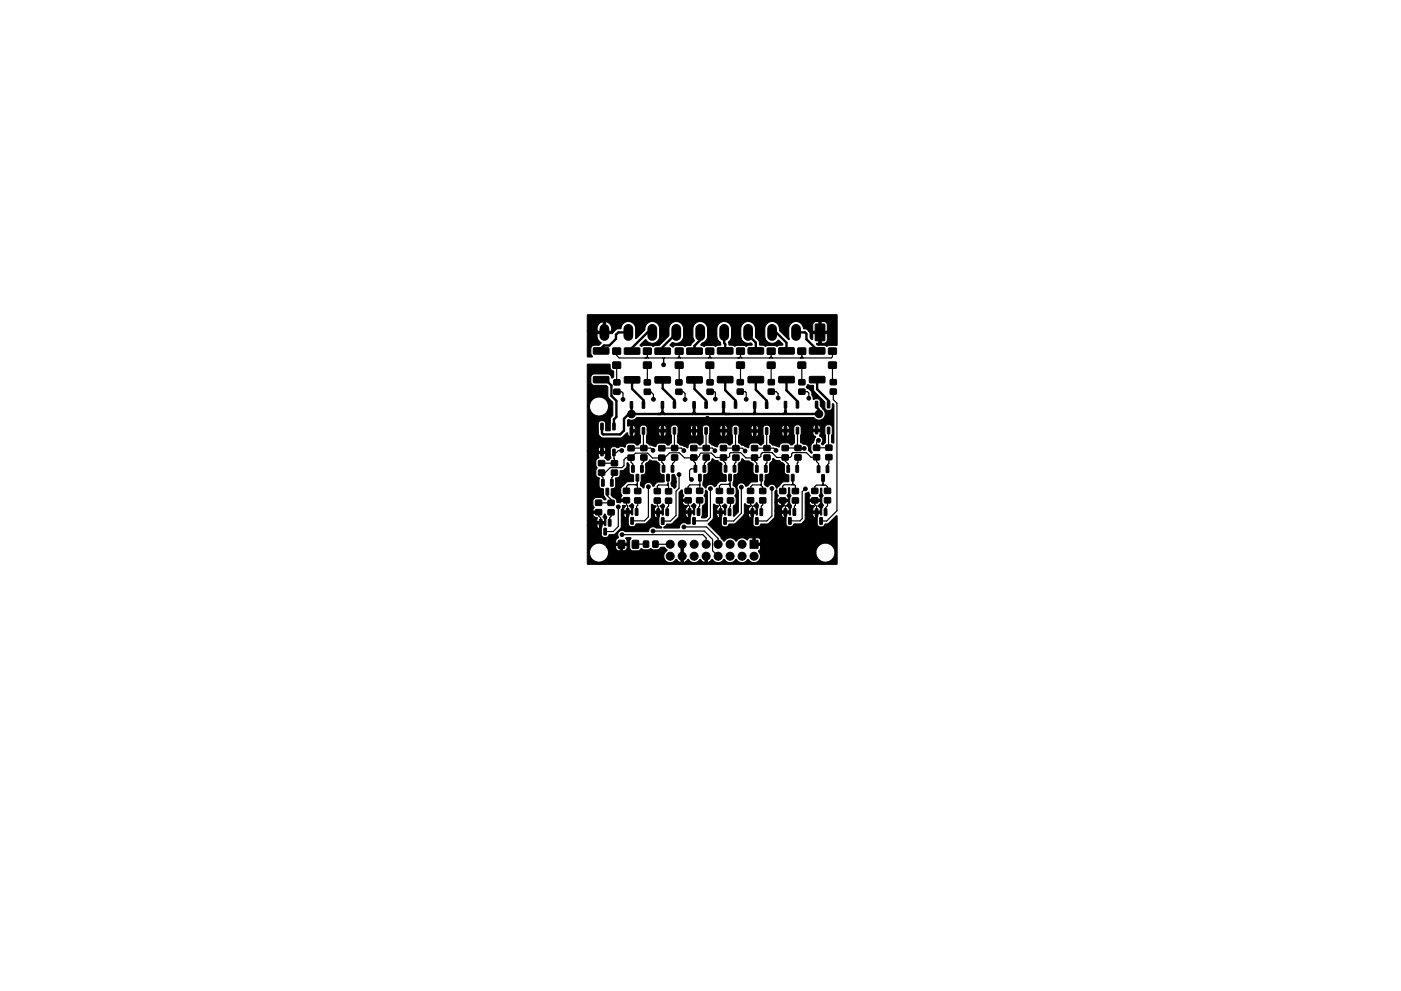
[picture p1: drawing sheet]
<svg xmlns="http://www.w3.org/2000/svg" width="297mm" height="210mm" viewBox="0 0 297 210" stroke-linecap="round" stroke-linejoin="round" font-family="sans-serif">
<g fill="#000" stroke="#000" stroke-width=".21">
<path d="M125.8 73.8h3.2l.1 .2v1l-.2 .2-3-.1-.1-.2zM125.8 79.9h3.2l.1 .2v1l-.2 .2-3-.1-.1-.2zM124.5 77.3h4.8l.1 1 .7 .5v1.2l-.3 .2-.2-.1a.76 .76 0 0 0-.7-.8l-3.2 .1-.4 .6v1.1a.77 .77 0 0 0 .8 .7h2.5l.3 .3v2.2l1 1.1v2.7l-.5 .8v2.4l-1 .1v-1.7l-.4-.4h-.8l-.4 .5 .1 2.2 .1 .4 .8 .5h3.7l.4-.1 1-1 .2 .1a.64 .64 0 0 0 .5 .7h.7l.4-.5v-.4h-.6v.9h-.5v-1.5l1.1 .1v-.5l-.2-.3-.4-.2v.9h-.5v-.9l-.4 .2-.1-.1v-1.1l.1-.2a1.4 1.4 0 0 0 1.8-.4h37.5a1.41 1.41 0 0 0 2 .2 1.35 1.35 0 0 0-.1-2.1l-.5-.6-.1-1.2-.4-.3-1 .1-.4-1.6-1.1-1 .3-.5 1.3 .2 .1 1.3 2.3 2.2v1.2l.2 .4 .4 .2 .7-.2 .3-.4v-.8l.3 .1v8.1l-.1 .1-.4-.2 .1-3.3-.3-.3-.6-.1-.4 .1-.2 .4 .1 3.2-.2 .2a.34 .34 0 0 1-.2 .3 .34 .34 0 0 1-.4 0v-.2a1.04 1.04 0 0 0-.5-1.7l.2-.8h-1.6l.1 .6 .5 .5-.4 1.2-.6 .6v1l.3 .5-.2 .2-.6-.7v-.5l-.3-.5-.8-.3-.6-.3 .2-2.8h4v-.6l-.5-.4v1h-.5v-1l-.5 .4-.1 .6h-2.4l-.1-.6-.2-.2-.9-.1-.4 .5 .1 3.2-.1 .2a.43 .43 0 0 1-.7 .3l-.5-.4h-1.1l-.5 .1-.2 .5a.17 .17 0 0 1-.1 .2 .17 .17 0 0 1-.2 0l-1.2-.4-.6-.4v-1.5l.1-.5h2.5l.3 .5 .7 .1 .5-.4v-.6h-.5v1h-.5v-1h-.5v.4h-2.5v-.9h4v-.6l-.4-.3h-.1v.9h-.5v-1l-.5 .4v.6h-2.5v-.5l-.4-.3h-.9l-.2 .5 .1 3.1-.2 .2a.4 .4 0 0 1-.4 .4 .4 .4 0 0 1-.4-.4l-.4-.1h-1.3l-.4 .4-.2 .6-1.4-.6-.6-.5v-1.4l.1-.4h2.5l.4 .5 .7 .1 .4-.3 .1-.3v-.4h-.5v1h-.5l-.1-1h-.5v.4h-2.5v-.9h4.1l-.1-.6-.2-.3-.2-.1v1h-.5l-.1-1-.4 .4-.1 .6h-2.5l-.1-.8-.4-.2h-.5l-.3 .1-.2 .4 .1 3.2-.4 .5a.59 .59 0 0 1-.7-.4h-1.4l-.5 .3a.43 .43 0 0 1-.5 .4l-.9-.3-.5-.5-.1-1.4 .2-.5h2.1l.4 .6h.7l.4-.3 .1-.6h-.5v.9h-.5v-.9h-.6v.3h-2.1v-.9h3.7l-.1-.5-.3-.4h-.1v.9h-.5v-.9l-.5 .3-.1 .6h-2.1l-.1-.5-.2-.3-.3-.1-.7 .1-.3 .5 .2 3.1-.3 .2a.4 .4 0 0 1-.4 .3 .4 .4 0 0 1-.4-.3l-.4-.1h-1.3l-.3 .4-.3 .6-1-.5-.5-.1-.6-.5v-1.5l.2-.3h2.6l.4 .5h.6l.4-.2 .1-.3v-.4h-.5v.9h-.5v-.9h-.5v.4h-2.6v-1h4.1v-.5l-.5-.4v.9h-.5v-.9l-.5 .4v.5h-2.6l-.1-.6-.2-.2-.9-.1-.4 .5 .1 3.3-.5 .4h-.3l-.6-.4h-1.2l-.4 .3-.4 .5-1.2-.4-.6-.5v-1.4l.1-.5h2.5l.3 .6h.7l.5-.4v-.6h-.5v1h-.5v-1h-.5v.4h-2.5v-.9h4l-.1-.7-.4-.2v.9h-.5v-.9l-.5 .3v.6h-2.5v-.5l-.2-.3-.8-.1-.3 .1-.3 .4 .2 3.3-.5 .4h-.4l-.5-.4h-1.2a.98 .98 0 0 0-.7 .9l-.8-.2-.8 .3-.5-.2-.8 .1-.2 .4v1.4l.1 .4-.4 .5h-.4l-.5-.4 .2-.9h-1.6l.2 .8-.5 .3-.2 .4v1l.3 .4-.3 .6v1l.3 .4 .5 .3v1.8l.3 .3 .6 .2v1.2l.5 .9-.4 .1-.3-.3-.4-.1h-1.1l-.4 .2-.2 .4v.9l.3 .5-.3 .8h1.3l.2 .4-.2 .1h-1.3a.84 .84 0 0 0 1 1l-.1 .8h1.5v-.6l-.3-.4 .3-.6h.2l.3 .6-.1 .5-.1 1.3h-.2v-.3h-.6l-.1 .9 .1 1.5 .3 .4h.7l.3-.1 .3-.5 1.1-.1 1.3-1.2 .1-.4v-2.4h.6l.1 .3 .4 .3v-1h-.5v.4h-.6v-1.1l.3-1 .6 .1-.3 .5v.6h1.6l-.1-.6-.4-.5 .6-.4 .3 .3-.2 2h-.2v-.3h-.6l-.1 1 .1 1.5 .3 .3 .6 .1 .4-.2 .3-.5h2l1.1-1.1 .1-.7h.7l.1 .4 .4 .2v-1h-.5v.4h-.7v-2.2l1 .3-.3 .4v.6h1.5v-.6l-.4-.4 .7-.5 .3 .4-.2 .7v1.2l-.2 .1-.1-.4h-.6l-.1 1 .1 1.5 .5 .6h-1.1l-.6-.2a.91 .91 0 0 0-1.1 .9l-.1 .1h-4.8l-.4-.2h-.6a1.01 1.01 0 0 0-.5 1.5l-.5 .4-.1 .7h2.5v-.5l-.3-.5 1-.1 .1 .1-.3 .6v1.4l.2 .4 .4 .3h1.1l.6-.3a.19 .19 0 0 1 .1-.2 .19 .19 0 0 1 .3 .1l1.2 .2 .5-.3 .6 .2 .9 .1 .4-.2 .3-.4h.7l.6 .6v.2a1.39 1.39 0 0 0-.2 2.2 1.39 1.39 0 0 0 2.2-.4l.5 .4 .5 .2v-4l.1-.1 .4 .1v4l.4-.1 .6-.5a1.49 1.49 0 0 0 2.6 0l.4 .4 .6 .2v-1.4l.1-.1h.4v1.5l.4-.1 .6-.5a1.41 1.41 0 0 0 2.4 0h.1a1.52 1.52 0 0 0 2.3 .2l.2-.2a1.52 1.52 0 0 0 2.4 .2l.2-.2a1.52 1.52 0 0 0 2.3 .2l.3-.8-.2-.9h12a2.01 2.01 0 0 0 2.9 1.9 2.01 2.01 0 0 0 .3-3.5 2.01 2.01 0 0 0-3.2 1.4v.2h-12l-.2-.3 .4-.3v-.9h-1.5l-.1-.5h1.6l-.1-.9-1-.2v1.1h-.5v-1.1l-.8 .1-.4 .4-.3-.3a1.49 1.49 0 0 0-2.1 .5l-.3-.3a1.46 1.46 0 0 0-2.2 .3l-.6-.5-.2-.5-2.6-2.6 1.1-1.1 .1-.8h.7l.1 .4 .4 .2v-1h-.5v.4h-.7v-2.4l1 .4-.3 .5v.6h1.6l-.1-.6-.4-.5 .6-.4 .4 .4-.2 .7v1.2h-.3v-.3h-.6l-.1 1 .1 1.5 .3 .3 .6 .1 .4-.1 .3-.5 1.3-.2 1.8-1.7h1l.1 .4 .5 .2v-1h-.6v.4h-1l.1-.4v-2l1.3 .4-.4 .5v.6h1.6v-.6l-.5-.5 .7-.6 .3 .5-.2 .8v1.2l-.2 .1-.1-.4h-.5l-.1 2.3 .3 .5 .7 .1 .3-.2 .4-.4 1.6-.2 1.2-1.2 .1-.5h1.4l.2 .3 .4 .3v-1h-.6v.4h-1.4v-.9h3v-.6l-.6-.5 .4-.4 .1-.5h-1v1l-.4 .4-.1 .6h-1.4v-1.8h.4l.3 .5 .7 .2v-.9l-1.4 .2v-2.3l.2-.4 .2 .1 .1 .7 .2 .5-.3 .7h2.4l-.2-.7 .2-.5v-1.1a.16 .16 0 0 1 .2-.1 .16 .16 0 0 1 .2 .1l-.1 1.1 .3 .5-.3 .5v.9l.4 .6v.4l-.2 .3v1.3h-.3v-.3h-.5l-.1 2.3 .2 .4 .8 .2 .3-.2 .4-.4 1.5-.1 .8-.8v-1h1.6l.2 .4 .4 .2v-1h-.6v.4h-1.6v-2.7h.8l.3 .5 .9 .2v.2l-.3 .3-.1 .6h1.6v-.6l-.5-.5a.85 .85 0 0 0 .5-.9h-2.3l-.1 .2h-.8v-1.9l.8-.2 .3 .6-.3 .8h2.4l-.2-.8 .2-.4 .1-1.1h.2l.1 1 .2 .5-.2 .5-.1 .9 .4 .7-.4 .8v1.2h-.3v-.3h-.5l-.1 2.3 .2 .4 1 .1 .4-.5 .8-.2 1.6-1.6 .2 .1-.1 10.2h-52.8l-.1-.1v-2.4h.5a2.01 2.01 0 0 0 2.6 2 2.01 2.01 0 0 0 1.1-3h1.8l.2 .4 .3 .2 1.3 .1 .5-.3 .2-.8-1-.1v1.2h-.5v-1.2h-1v.5h-1.8l-.1-.2a2.01 2.01 0 0 0-2.3-.7 2.01 2.01 0 0 0-1.3 1.9h-.5v-5.6h2.1l.1 .3 .4 .2v-.9h-.5v.4h-2.1v-15.9h3.9v-.6l-.5-.3v.9h-.5v-.9l-.5 .3-.1 .6h-2.3v-9.5h.5a2.01 2.01 0 0 0 2.9 1.8 2.01 2.01 0 0 0 .3-3.4 2.01 2.01 0 0 0-3.2 1.4v.2h-.5zM129.9 76.8h1.7v1.3h-1.7zM129.9 73.9h1.7v1.2h-1.7zM132.4 73.9l3.1-.1 .2 .2v1l-.3 .2h-2.9l-.2-.3zM132.4 80l3.1-.1 .2 .2v1l-.3 .2h-2.9l-.2-.3zM136.4 76.8h1.7v1.3h-1.7zM136.4 73.9h1.7v1.2h-1.7zM138.9 73.9l3.1-.1 .2 .2v1l-.3 .2h-2.9l-.2-.3zM138.9 80l3.1-.1 .2 .2v1l-.3 .2h-2.9l-.2-.3zM143.2 76.8h1.6v1.3h-1.6z"/>
<path d="M143.2 73.9h1.6v1.2h-1.6zM145.6 73.9l3.2-.1 .1 .2v1l-.2 .2h-3l-.1-.3zM145.6 80l3.2-.1 .1 .2v1l-.2 .2h-3l-.1-.3zM149.7 76.8h1.6v1.3h-1.6zM149.7 73.9h1.6v1.3h-1.6zM152.1 73.8h3.2l.1 .2v1l-.2 .1h-3l-.1-.2zM152.1 79.9h3.2l.1 .2v1l-.2 .1h-3l-.1-.2zM156.2 76.8h1.6v1.3h-1.6zM156.2 73.9h1.6v1.2h-1.6zM158.6 73.8h3.2l.1 .2v1l-.2 .1h-3l-.1-.2zM158.6 79.9h3.2l.1 .2v1l-.2 .1h-3l-.1-.2zM162.7 76.8h1.6v1.3h-1.6z"/>
<path d="M162.7 73.9h1.6v1.3h-1.6zM165.1 73.8h3.2l.1 .2v1l-.2 .1h-3l-.1-.2zM165.1 79.9h3.2l.1 .2v1l-.2 .1h-3l-.1-.2zM169.2 76.8h1.6v1.3h-1.6zM169.2 73.9h1.6v1.2h-1.6zM171.6 73.8h3.2l.1 .2v1l-.2 .1h-3l-.1-.2zM171.6 79.9h3.2l.1 .2v1l-.2 .1h-3l-.1-.2zM172.9 68.8l1.7-.1 .3 .2v3.2l-.2 .2h-1.6l-.3-.1zM175.7 76.8h1.6v1.3h-1.6zM175.7 73.9h1.6v1.2h-1.6zM124.5 66.8h52.9l.1 .1v6.4h-1.8l-.4 .2-.5-.2-1.4-.1-.3-.2 .1-.2h1.5l.4-.1 .3-.5v-1.4h-1.3v2h-.5v-2h-1.3l-.1 1.2-.5-.4v-.9l-.2-.4h3.9v-1.5l-.4-.5-.9-.1v2.1h-.5v-2.1h-.7l-.4 .3-.2 .4v1.4h-.8l-.5-.5h-.6a1.81 1.81 0 0 0-1.7-1.6l-.9 .4-.4 .5-.2 .6 .1 2.4-2.1-2a1.6 1.6 0 0 0-1.3-1.9l-.7 .1-.8 .6-.2 .7v1.7a1.55 1.55 0 0 0 2.3 1.3l.6-.5 .9 .9v.2l-.8 .1-.5 .2-.5-.2h-1.5l-.4 .2-.5-.2-.7-.1-.2-.8-.7-.9v-1.8a1.55 1.55 0 0 0-1.6-1.5 1.55 1.55 0 0 0-1.5 1.5v1.7a1.66 1.66 0 0 0 2.2 1.4l.2 .2-.1 .2-.9 .1a.31 .31 0 0 1-.5 0h-1.7l-.5 .2-.5-.2-.8-.1-.1-.6 .4-.5 .3-.7v-1.7a1.55 1.55 0 0 0-1.5-1.5 1.55 1.55 0 0 0-1.6 1.5v1.7a1.96 1.96 0 0 0 .8 1.3v.5l-.6 .1-.5 .2-.4-.2h-1.5l-.6 .2-.6-.2v-.2l.8-.6 .5-.6 .1-2.2a1.55 1.55 0 0 0-1.5-1.5 1.55 1.55 0 0 0-1.6 1.5v1.8l.3 .8-.7 1h-.8l-.4 .2-.5-.2h-1.5l-.7 .3-.5-.4 .4-.5 1.2 .1 .7-.3 .3-.4 .2-.7v-1.7a1.55 1.55 0 0 0-1.5-1.5 1.55 1.55 0 0 0-1.6 1.5v1.5l-2 2.1h-.9l-.4 .2-.6-.2h-1.4l-.4 .2-.3-.2-.1-.2 1.2-1a1.58 1.58 0 0 0 2.4 .4l.5-.8v-2a1.55 1.55 0 0 0-1.5-1.5 1.55 1.55 0 0 0-1.5 1.5l-.1 .3-1.8 1.8-.2-.1 .1-2a1.59 1.59 0 0 0-1.6-1.5 1.59 1.59 0 0 0-1.6 1.6h-.9l-.9 1h-3.2l.1 1 .7 1-.4 .4-1.1 .1-.5 .2-.1 .4v1.1l.3 .6-1 .1-.1-5.4h5.2v-.6a1.5 1.5 0 0 0-1.3-1.4v2h-.5v-2.1a1.54 1.54 0 0 0-1.3 1.5v.6h-2.1zM126.9 97.7h1.3v1.1h-1.3z"/>
<path d="M127.4 89.8l.5 .1-.1 1.3-.4-.1zM127.4 95.3l.5 .1-.1 1.3-.4-.1zM129.9 89.8l.5 .1v1.3l-.5-.1zM129.9 95.3l.5 .1v1.3l-.5-.1zM129.6 97.8h1.3v1h-1.3zM129.6 99.8h1.3v1h-1.3zM130.2 80.6h1.2v1h-1.2zM130.2 82.6h1.2v1h-1.2zM133 98.2h.2l.2 .4v1.7l.4 .4 .5 .1v1.3l-1.4 .2-1.1 1-.2 .3v1l.3 .5-.3 .8h1.4l.1 .4-1.5 .1-.1 .3-.7-.1v-.3a.86 .86 0 0 0-.8-.8l-.4-.4v-1.3l.5-.2 .4-.3v-1.9a.95 .95 0 0 0 1-.6v-.9l.7-.1 .6-.6zM133.2 96.6h1.2v1h-1.2zM133.2 94.6h1.2v1h-1.2zM133.6 85.2l.5 .1v1.3h-.5z"/>
<path d="M133.6 90.7l.5 .1v1.3h-.5zM133.9 98.8h.6l-.1 1.4-.5-.1zM135.8 98.8h.6l-.1 1.4-.5-.1zM136.2 85.2l.5 .1-.1 1.3h-.4zM136.2 90.7l.5 .1-.1 1.3h-.4zM135.9 94.5h1.2v1.1h-1.2zM135.9 96.5h1.2v1.1h-1.2zM136.6 80.6h1.3v1h-1.3zM136.6 82.6h1.3v1h-1.3zM137.1 98.2l.7-.6 .5 .2h.9l.5 .4 .2 .4v1.7l.4 .4 .5 .1v1.4l-1.4 .1-.9 .9-.6-.7-.7-.1-.5 .3-.3 .8-.6-.4 .1-2.2 .6-.2 .3-.4v-1.8zM139.7 96.6h1.2v1h-1.2zM139.7 94.6h1.2v1h-1.2z"/>
<path d="M140.2 85.2h.5l-.1 1.4-.4-.1zM140.2 90.7h.5l-.1 1.4-.4-.1zM140.4 98.8h.6l-.1 1.4-.5-.1zM142.3 98.8h.6l-.1 1.4-.5-.1zM142.8 85.2h.5l-.1 1.4-.5-.1zM142.8 90.7h.5l-.1 1.4-.5-.1zM142.4 94.5h1.3v1.1h-1.3zM142.4 96.5h1.3v1.1h-1.3zM143.3 80.6h1.3v1.1h-1.3zM143.3 82.6h1.3v1.1h-1.3zM146.5 96.5h1.2v1.1h-1.2zM146.5 94.5h1.2v1.1h-1.2z"/>
<path d="M146.9 85.2l.5 .1v1.3l-.5-.1zM146.9 90.7l.5 .1v1.3l-.5-.1zM147.2 98.8h.5l-.1 1.4-.4-.1zM149.1 98.8h.5l-.1 1.4-.4-.1zM149.5 85.2l.5 .1-.1 1.3-.5-.1zM149.5 90.7l.5 .1-.1 1.3-.5-.1zM149.1 94.5h1.3v1.1h-1.3zM149.1 96.5h1.3v1.1h-1.3zM149.9 80.6h1.3v1h-1.3zM149.9 82.6h1.3v1h-1.3zM151 97.4l.1-.1 .5 .4h.6l.9 .7-.1 1.7 .3 .5 .7 .2v1.3l-1.4 .1-.6 .5-.1 .4-.4 .2-.6-.5h-.6l-.7 .8-.6-.6 .2-2.2 .6-.1 .3-.4v-1.8l.2-.3a.9 .9 0 0 0 .7-.8zM152.8 96.5h1.2v1.1h-1.2z"/>
<path d="M152.8 94.5h1.2v1.1h-1.2zM153.2 85.2l.5 .1-.1 1.3-.5-.1zM153.2 90.7l.5 .1-.1 1.3-.5-.1zM153.6 98.8h.5l-.1 1.4-.5-.1zM155.5 98.8h.5l-.1 1.4-.5-.1zM155.7 85.2l.5 .1-.1 1.3-.4-.1zM155.7 90.7l.5 .1-.1 1.3-.4-.1zM155.4 94.6h1.3v1h-1.3zM155.4 96.6h1.3v1h-1.3zM156.3 80.6h1.3v1h-1.3zM156.3 82.6h1.3v1h-1.3zM157.3 97.4l.1-.1 .6 .5h.9l.8 .6v1.9l.3 .4 .6 .1v1.4l-1.2 .1-.8 .7-.4 .2-.2-.2a.91 .91 0 0 0-1.1-.5 .91 .91 0 0 0-.6 1l.2 .6v4.5l-.9 .9-.2-1.8 .1-.4 .4-.3 .2-.4v-.9l-.3-.5 .3-.5v-1l-.7-.8 .2-2.1 .5-.2 .4-.3v-1.8l.6-.6z"/>
<path d="M159.4 96.6h1.2v1h-1.2zM159.4 94.6h1.2v1h-1.2zM159.8 85.3h.5l-.1 1.4-.5-.1zM159.8 90.8h.5l-.1 1.4-.5-.1zM160.2 98.8h.5v1.4l-.5-.1zM162.1 98.8h.5v1.4l-.5-.1zM162.3 85.3h.5l-.1 1.4-.4-.1zM162.3 90.8h.5l-.1 1.4-.4-.1zM162 94.6h1.2v1h-1.2zM162 96.6h1.2v1h-1.2zM162.9 80.6h1.3v1h-1.3zM162.9 82.6h1.3v1h-1.3z"/>
<path d="M163.8 97.3h.2l.5 .4h.8l1 .8 .1 1.8 .3 .4 .6 .2-.1 1.3-1.3 .1-1.2 1.3-.4-.6-.4-.2h-.5l-.7 .5-.7-.6 .2-1.9 .6-.1 .3-.4v-1.7l.2-.4 .5-.4zM165.8 96.5h1.3v1.1h-1.3zM165.8 94.5h1.3v1.1h-1.3zM166.3 85.2h.5l-.1 1.4-.4-.1zM166.3 90.7h.5l-.1 1.4-.4-.1zM166.9 98.8h.5l-.1 1.4-.5-.1zM168.8 98.8h.5l-.1 1.4-.5-.1zM168.8 85.2h.5v1.4l-.5-.1zM168.8 90.7h.5v1.4l-.5-.1zM168.6 94.5h1.2v1.1h-1.2zM168.6 96.5h1.2v1.1h-1.2zM169.4 80.6h1.2v1h-1.2z"/>
<path d="M169.4 82.6h1.2v1h-1.2zM172.5 96.5h1.3v1h-1.3zM172.5 94.5h1.3v1h-1.3zM172.9 85.2h.5l-.1 1.4-.4-.1zM172.9 90.7h.5l-.1 1.4-.4-.1zM173.3 98.8l.5 .1v1.4l-.5-.1zM175.2 98.8l.5 .1v1.4l-.5-.1zM175.4 85.2h.5v1.4l-.5-.1zM175.4 90.7h.5v1.4l-.5-.1zM175.1 94.5h1.3v1h-1.3zM175.1 96.5h1.3v1h-1.3zM176 80.6h1.3v1h-1.3z"/>
<path d="M176 82.6h1.3v1h-1.3zM126.9 99.7h1.3v1.1h-1.3zM126.3 106.1h1.2v1.1h-1.2zM126.3 108.1h1.2v1.1h-1.2zM127.1 110.2l.5 .1v1.3h-.5zM127.6 101.7l.5 .1-.1 1.4-.5-.1zM128.1 112.1h.5l-.1 1.4-.5-.1zM128.5 103.6l.6 .1-.1 1.3h-.5zM129 110.2l.5 .1v1.3h-.5zM129.5 101.7l.5 .1-.1 1.4-.5-.1zM128.9 106.2h1.3v1h-1.3zM128.9 108.2h1.3v1h-1.3z"/>
<path d="M131.1 114.7h1.3v1.6h-1.3zM132.8 107.9l.6 .1-.1 1.4-.5-.1zM132.2 103.6h1.2v1.1h-1.2zM132.2 105.6h1.2v1.1h-1.2zM134.1 114.7h1.3v1.6h-1.3zM133.8 109.8l.5 .1-.1 1.3h-.5zM134.7 107.9l.6 .1-.1 1.4-.5-.1zM134.9 100.7h.5l-.1 1.4-.4-.1zM134.6 103.7h1.2v1h-1.2zM134.6 105.7h1.2v1h-1.2zM136.4 114.8h1.1v1.3h-1.1zM138.4 114.8h1.1v1.3h-1.1z"/>
<path d="M139.3 108h.5v1.4l-.5-.1zM138.7 103.7h1.3v1h-1.3zM138.7 105.7h1.3v1h-1.3zM140.3 109.9h.5l-.1 1.4-.5-.1zM141.2 108h.5v1.4l-.5-.1zM141.4 100.6l.5 .1-.1 1.4-.5-.1zM141.1 103.7h1.3v1.1h-1.3zM141.1 105.7h1.3v1.1h-1.3zM142.5 100.8l.5-.1 .3 .7v1.9l-.3 .3-.6-.5-.1-.4zM144.5 104h.2v.7l.3 .4-.3 .8h1.3l.2 .1-.1 .4h-1.4a.73 .73 0 0 0 .7 .9l.4 .1-.4 .4v.6h1.6v-.6l-.4-.5 .5-.5 .5 .5-.3 .6v1.3h-.3v-.3h-.5l-.2 2.2-.6 .1-.5-.3a.93 .93 0 0 0-1.1 1.1h-3.3l-.1-.1 .7-.7 1.1-.1 1.3-1.3 .2-.5h1.4l.1 .3 .4 .3v-1h-.5v.4h-1.4v-4.8zM145.9 107.9l.6 .1-.1 1.4-.5-.1zM145.3 103.6h1.2v1.1h-1.2z"/>
<path d="M145.3 105.6h1.2v1.1h-1.2zM146.9 109.8l.5 .1v1.3h-.5zM147.8 107.9l.6 .1-.1 1.4-.5-.1zM148.1 100.7h.6l-.1 1.4-.5-.1zM147.7 103.6h1.3v1.1h-1.3zM147.7 105.6h1.3v1.1h-1.3zM149.6 104h.2l.2 .4v5.1l-.4 .4h-.8l-.1-.2 .2-.4v-1.5l.1-.6 .5-.6v-1l-.2-.4 .2-.6zM152.5 108h.6l-.1 1.4-.5-.1zM151.9 103.6h1.3v1.1h-1.3zM151.9 105.6h1.3v1.1h-1.3zM153.5 109.8l.5 .1-.1 1.4-.5-.1zM154.4 108h.6l-.1 1.4-.5-.1z"/>
<path d="M154.5 100.6l.6 .1-.1 1.4-.5-.1zM154.2 103.7h1.3v1h-1.3zM154.2 105.7h1.3v1h-1.3zM159 114.6h1.7v1.7h-1.7zM158.5 103.6h1.3v1.1h-1.3zM158.5 105.6h1.3v1.1h-1.3zM159.3 108h.5l-.1 1.4-.5-.1zM160.2 109.8l.5 .1v1.4l-.5-.1zM161.2 108h.5l-.1 1.4-.5-.1zM161.2 100.7h.5l-.1 1.4-.5-.1zM161.1 103.6h1.2v1.1h-1.2zM161.1 105.6h1.2v1.1h-1.2z"/>
<path d="M165.3 103.7h1.3v1h-1.3zM165.3 105.7h1.3v1h-1.3zM166.3 107.9l.5 .1-.1 1.4-.5-.1zM167.2 109.8l.6 .1-.1 1.3h-.5zM167.8 100.7h.6l-.1 1.4-.5-.1zM168.2 107.9l.5 .1-.1 1.4-.5-.1zM168 103.7h1.3v1h-1.3zM168 105.7h1.3v1h-1.3zM172.1 103.6h1.3v1.1h-1.3zM172.1 105.6h1.3v1.1h-1.3zM172.9 108h.5l-.1 1.4-.5-.1zM173.8 109.8l.6 .1-.1 1.4-.5-.1z"/>
<path d="M174.2 100.7l.6 .1-.1 1.3h-.5zM174.8 108h.5l-.1 1.4-.5-.1zM174.8 103.6h1.3v1.1h-1.3zM174.8 105.6h1.3v1.1h-1.3z"/>
<circle cx="140.7" cy="77.4" r=".4"/>
<circle cx="131.8" cy="95.6" r=".4"/>
<circle cx="132.1" cy="84.7" r=".4"/>
<circle cx="133.9" cy="87.8" r=".8"/>
<circle cx="138.4" cy="95.5" r=".4"/>
<circle cx="138.5" cy="84.7" r=".4"/>
<circle cx="145" cy="95.6" r=".4"/>
<circle cx="145.2" cy="84.8" r=".4"/>
<circle cx="150" cy="88.7" r=".4"/>
<circle cx="151.6" cy="95.6" r=".4"/>
<circle cx="151.7" cy="84.7" r=".4"/>
<circle cx="158" cy="95.7" r=".4"/>
<circle cx="158.2" cy="84.7" r=".4"/>
<circle cx="164.5" cy="95.6" r=".4"/>
<circle cx="165" cy="84.4" r=".4"/>
<circle cx="170.5" cy="95.1" r=".4"/>
<circle cx="171.5" cy="84.5" r=".4"/>
<circle cx="173.5" cy="93.4" r=".4"/>
<circle cx="173.6" cy="87.8" r=".8"/>
<circle cx="130" cy="104.8" r=".4"/>
<circle cx="131.1" cy="107.5" r=".4"/>
<circle cx="131.9" cy="113.4" r=".4"/>
<circle cx="137.5" cy="103.3" r=".4"/>
<circle cx="138.4" cy="112.7" r=".4"/>
<circle cx="139.5" cy="101.7" r=".4"/>
<circle cx="142.1" cy="115.5" r=".85"/>
<circle cx="142.1" cy="118" r=".85"/>
<circle cx="143" cy="102.2" r=".4"/>
<circle cx="143.4" cy="110.8" r=".4"/>
<circle cx="144" cy="100.7" r=".4"/>
<circle cx="144.6" cy="115.5" r=".85"/>
<circle cx="144.6" cy="118" r=".85"/>
<circle cx="145" cy="111.8" r=".4"/>
<circle cx="146.6" cy="101.7" r=".4"/>
<circle cx="147.2" cy="115.5" r=".85"/>
<circle cx="147.2" cy="118" r=".85"/>
<circle cx="149.5" cy="102.2" r=".4"/>
<circle cx="149.5" cy="109.2" r=".4"/>
<circle cx="149.7" cy="115.5" r=".85"/>
<circle cx="149.7" cy="118" r=".85"/>
<circle cx="150.6" cy="103.7" r=".4"/>
<circle cx="152.3" cy="115.5" r=".85"/>
<circle cx="152.3" cy="118" r=".85"/>
<circle cx="154.8" cy="115.5" r=".85"/>
<circle cx="154.8" cy="118" r=".85"/>
<circle cx="156" cy="102.2" r=".4"/>
<circle cx="157.2" cy="103.4" r=".4"/>
<circle cx="157.3" cy="118" r=".85"/>
<circle cx="157.3" cy="115.5" r=".85"/>
<circle cx="159.9" cy="118" r=".85"/>
<circle cx="162.5" cy="102.2" r=".4"/>
<circle cx="163.7" cy="103.6" r=".4"/>
<circle cx="170.8" cy="103.7" r=".4"/>
</g>
<path d="M128.1 69.8v1.5M133.2 69.8v1.5M138.3 69.8v1.5M143.4 69.8v1.5M148.5 69.8v1.5M153.5 69.8v1.5M158.6 69.8v1.5M163.7 69.8v1.5M168.8 69.8v1.5" fill="none" stroke="#000" stroke-width="2.1"/>
<g fill="none" stroke="#000" stroke-width=".25">
<path d="M130.8 74.5v.9l.5 .5h45l.2-.2v-1.2M130.8 77.5v3.6M137.2 75.7l-.2 .2M137.2 75.7l.3 .2M137.2 74.5v1.2M137.2 77.5v3.6M140.5 75.9l.2 .2M140.7 76.1v1.3M140.9 75.9l-.2 .2M144 75.7l-.3 .2M144 75.7l.3 .2M144 74.5v1.2"/>
<path d="M144 77.5l-.1 3.6M150.5 74.5v1.2M150.5 77.5l.1 3.6M150.5 75.7l-.3 .2M150.5 75.7l.3 .2M157 75.6l.3 .3M157 74.5v1.1M157 77.5l-.1 3.6M157 75.6l-.3 .3M163.5 75.7l.3 .2M163.5 75.7l-.3 .2M163.5 74.5v1.2"/>
<path d="M163.5 77.5v3.6M169.7 75.9l.3-.2 .3 .2M170 74.5v1.4M170 77.5v3.6M176.5 77.5v3.4l.2 .2M127.5 98.3h2.8M130.3 98.3h.1M130.3 97.4v.9M130.3 97.4h.1M130.8 83.1h1l.3 .3v1.3M131.8 95.6h-.7l-.4 .4h-.5l.1 1.4M133.8 95.1h4.2l.4 .4"/>
<path d="M133.8 97.1l.9-1h2.6l1 1.1 2-.1M133.8 97.1h-1.1l-.4 .4v1.3l-.4 .4h-2.5l-1.1 1.1h-.8v.7l.3 .3v1.1M133.8 97.1v1l.4 .4v1M136.4 91.4l.1 3.7M136.5 97.1v.8l-.4 .4v1.2M137.2 83.1h.8l.5 .6v1M140.3 97.1v1l.4 .3v1.1M140.3 95.1h4.2l.5 .5M143 91.4v3.7M143 97.1v.8l-.4 .5v1.1M143.9 83.1h1l.3 .4v1.3M147.1 97.1h-2l-1.1-1h-2l-1.1 1h-.6"/>
<path d="M147.1 97.1v.8l.3 .3v1.3h-.9l-.3 .3v1.5l.4 .4M147.1 95.1h3.9l.6 .5M147.1 97.1h.8l.7-1h2.2l1 1h2.7l.2-.3v-.6l.2-.2h2.1l1.2 1.2 1.8-.1M149.7 91.4v3.7M149.7 97.1v.8l-.4 .4v1.2M150.6 83.1h.9l.2 .2v1.4M153.4 95.1h4l.6 .6M153.4 97.1v.7l.4 .5v1.2M155.9 91.4l.1 3.7M156 97.1v1l-.3 .3v1.1M156.9 83.1h1.1l.2 .2v1.4M160 97.1h1l.3-.3v-.4l.4-.4h1.9l1.1 1.1h2.8l.3-.4v-.4l.3-.3h2.9l1 1h1.1v.9l.5 .5v1.1"/>
<path d="M160 95.1h4l.5 .5M160 97.1v.7l.5 .5v1.2M162.6 91.4v3.7M162.6 97.1v1.1l-.2 .2v1.1M163.5 83.1h1.1l.4 .4v.9M166.5 97.1v.7l.6 .6v1.1M166.5 95h2.7M166.5 95v.1M169.1 91.4v3.5l.2 .2h1.2M169.2 97l-.2 2.5M170 81.1h.1M170 83.1h1.2l.3 .3v1.1"/>
<path d="M173.6 99.5h.1M175.7 91.3v3.7h-2.6v-1.2l.4-.4M175.7 85.2v.6M175.7 97v1.3l-.3 .3v.9M176.7 83.1v1.7l.7 .8v22.8l-2.1 2.1h-1.2M126.9 108.7v.7l.5 .5v1M128.8 104.3v.9l.8 .8v.7h-2.7M129.6 108.7v.9l-.3 .3v1M130.3 100.3v.5l-.6 .5v1.1M131.1 107.5v4.2l-1.1 1.1h-1.7M131.9 113.4h17.1l.7 .7v1.4M132.8 106.1v1l.3 .2v1.3"/>
<path d="M135.1 102.8h-1.9l-.4 .4v.9M135.1 102.6l-.2 .2 .2 .2M135.1 101.4l.1 2.8M135.2 106.2v1l-.2 .2v1.2M137 115.4l-2.3 .1M137.5 103.3v6.4l-.9 .8h-2.6M138.5 112.7h10.8l1.8 1.7v2.4l1.2 1.2M139 115.4l3.1 .1M139.4 106.2l.2 2.5M141.5 102.9h-1.9l-.2 .3v1M141.5 102.9l.3 .2v1.1M141.6 102.8l-.1 .1"/>
<path d="M141.6 101.3v1.7M141.8 106.2v1.2l-.3 .2v1.1M144 100.7v2.9l-.7 .6v5.2l-1.1 1.2h-1.7M145 111.8h4.8l2.5 2.4v1.3M145.9 106.1v1l.3 .3v1.2M148.3 102.9l.1 .1M148.3 102.9h-2l-.4 .3v.9M148.3 106.1v1.3l-.2 .2v1M148.4 101.3l-.1 2.8M148.4 102.7l-.1 .2M150.6 103.7v6.1l-.7 .7h-2.7M152.5 106.2v.9l.3 .3v1.3"/>
<path d="M154.8 102.8h-1.9l-.4 .3v1.1M154.8 102.5l-.3 .3 .3 .1M154.8 101.3l.1 2.9M154.9 106.2l-.2 2.5M157.2 103.4v5.5l-1.6 1.6h-1.9M159.1 106.1v.9l.4 .4v1.3M161.3 102.9h-1.8l-.3 .3-.1 .9M161.3 102.9l.4 .4v.9M161.4 102.7l-.1 .2M161.4 101.3v1.7M161.7 106.2v.9l-.3 .3v1.3M163.7 103.6v5.9l-1.1 1h-2.1"/>
<path d="M165.9 106.2v.6l.6 .6v1.2M165.9 104.2v-1.1l.4-.3h2.1l.2 .2v1.2M168.1 102.7l-.2 .1M168.1 101.4v1.3l.1 .1M168.6 106.2v1l-.2 .2v1.2M170.8 103.7l-.7 .6v5.8l-.5 .4h-2.1M172.7 106.2v.8l.4 .4v1.3M174.5 102.7l.2 .2M174.5 101.4v1.3M174.5 102.7l-.2 .2M175.4 104.1v-.8l-.3-.4h-2l-.4 .4v.9M175.4 106.1v1.2l-.4 .4v1"/>
</g>
<g fill="none" stroke="#000" stroke-width=".5">
<path d="M133.2 70.5h-2.1l-.5 .5v.9l-1.4 1.4h-1.2l-.5 .6v.6M138.3 70.5h-1l-3.3 3.3v.7M143.4 70.5v.2l-2.9 2.9v.9M148.5 70.5v1.6l-1.3 1.3v1.1M153.5 70.5v2.3l.3 .2v1.4M158.6 70.5v.6l1.7 1.6v1.7M163.7 70.5h.9l2.1 2.2v1.7M168.8 70.5h1.9l.3 .3v1.2l2.3 2.2v.2M127.5 80.6h.9l1.2 1.2v2.2l1.1 1v3.5l-.5 .5v1.5M133.9 85.9h.1M133.9 85.9v1.9M133.9 87.8h.1"/>
<path d="M134 80.6v1.9l2.5 2.4-.1 1M140.5 85.9v1.5M140.5 87.4l-.5 .4M140.5 87.4l.4 .4M140.5 80.6v1.8l2.5 2.5v1M143 85.9h.1M147.2 85.9v1.6M147.2 87.5l.3 .3M147.2 87.5l-.4 .3M147.2 80.6v1.9l2.5 2.5v.9M153.4 85.9v1.6M153.4 87.5l.4 .3"/>
<path d="M153.4 87.5l-.3 .3M153.8 80.5v2.3l2.1 2.2v.9M160 87.6l.3 .2M160 85.9v1.7M160 87.6l-.3 .2M160.3 80.5v2.2l2.3 2.3v.9M166.5 87.5l.3 .3M166.5 87.5h.1M166.5 87.5l-.3 .3M166.5 85.9v1.6M166.7 80.5v2.3l2.4 2.3v.8M172.3 87.8h.1"/>
<path d="M173.1 85.8v.6l.5 .5v.9h-40.3l-1 1v2.5l-.8 .9h-3.6l-.3-.3v-1.4M173.3 80.5v2.1l2.4 2.4v.8"/>
</g>
</svg>
